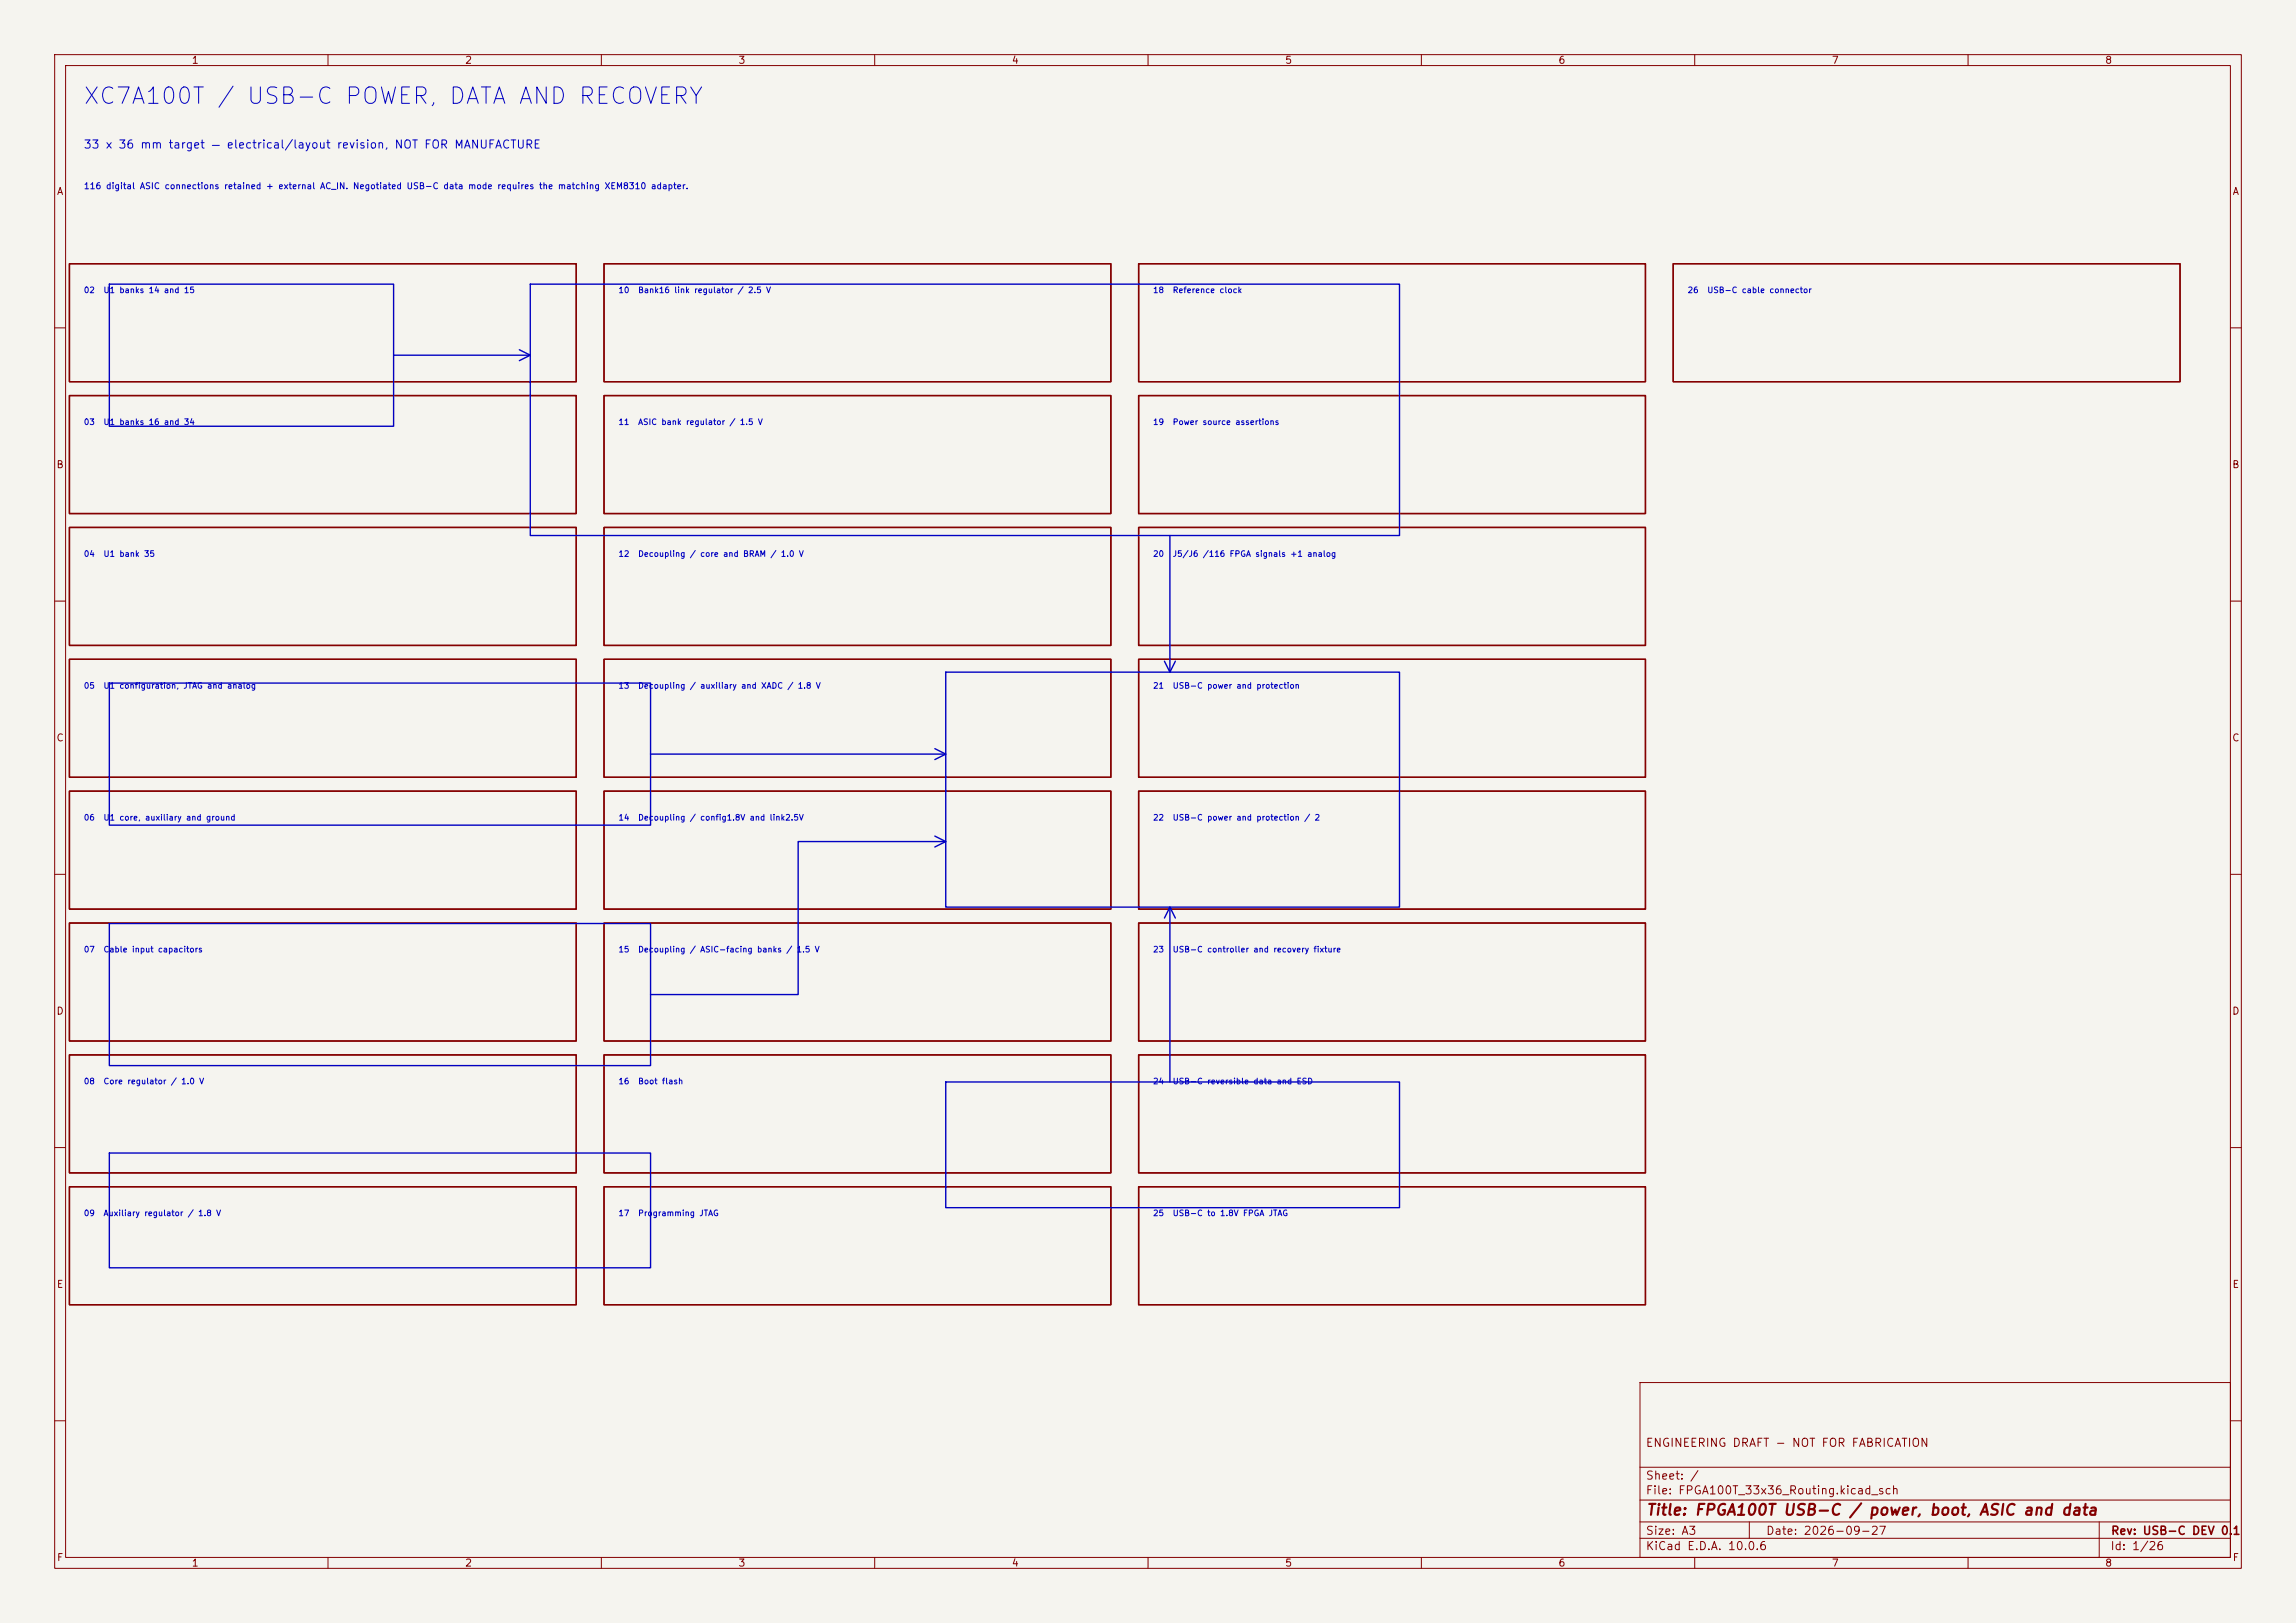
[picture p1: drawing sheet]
<svg xmlns="http://www.w3.org/2000/svg" width="420mm" height="297mm" viewBox="0 0 420 297" stroke-linecap="round" stroke-linejoin="round" font-family="sans-serif">
<defs><g id="words">
<text font-size="3" fill="#0000c2" x="15" y="19.8">XC7A100T / USB-C POWER, DATA AND RECOVERY</text>
<text font-size="2" fill="#840000" x="301" y="277.8">Title: FPGA100T USB-C / power, boot, ASIC and data</text>
<text font-size="1.5" fill="#0000c2" x="15.2" y="27.6">33 x 36 mm target — electrical/layout revision, NOT FOR MANUFACTURE</text>
<g font-size="1.5" fill="#840000">
<text x="300.9" y="265.1">ENGINEERING DRAFT - NOT FOR FABRICATION</text>
<text x="300.9" y="273.8">File: FPGA100T_33x36_Routing.kicad_sch</text>
<text x="300.9" y="271.1">Sheet: /</text>
<text x="300.9" y="281.2">Size: A3</text>
<text x="322.9" y="281.2">Date: 2026-09-27</text>
<text x="386" y="281.2">Rev: USB-C DEV 0.1</text>
<text x="300.9" y="284">KiCad E.D.A. 10.0.6</text>
<text x="385.9" y="284">Id: 1/26</text>
</g>
<g font-size="1.3" fill="#840000">
<text x="35" y="12">1</text>
<text x="85" y="12">2</text>
<text x="135" y="12">3</text>
<text x="185" y="12">4</text>
<text x="235" y="12">5</text>
<text x="285" y="12">6</text>
<text x="335" y="12">7</text>
<text x="385" y="12">8</text>
<text x="10.3" y="36">A</text>
<text x="408.3" y="36">A</text>
<text x="10.2" y="86">B</text>
<text x="408.2" y="86">B</text>
<text x="10.2" y="136">C</text>
<text x="408.2" y="136">C</text>
<text x="10.2" y="186">D</text>
<text x="408.2" y="186">D</text>
<text x="10.3" y="236">E</text>
<text x="408.3" y="236">E</text>
<text x="10.3" y="286">F</text>
<text x="35" y="287">1</text>
<text x="85" y="287">2</text>
<text x="135" y="287">3</text>
<text x="185" y="287">4</text>
<text x="235" y="287">5</text>
<text x="285" y="287">6</text>
<text x="335" y="287">7</text>
<text x="385" y="287">8</text>
<text x="408.3" y="286">F</text>
</g>
<g font-size="1.1" fill="#0000c2">
<text x="15.2" y="34.9">116 digital ASIC connections retained + external AC_IN. Negotiated USB-C data mode requires the matching XEM8310 adapter.</text>
<text x="15.2" y="53.9">02</text>
<text x="18.8" y="53.9">U1 banks 14 and 15</text>
<text x="113" y="53.9">10</text>
<text x="116.6" y="53.9">Bank16 link regulator / 2.5 V</text>
<text x="210.8" y="53.9">18</text>
<text x="214.4" y="53.9">Reference clock</text>
<text x="308.6" y="53.9">26</text>
<text x="312.2" y="53.9">USB-C cable connector</text>
<text x="15.2" y="78">03</text>
<text x="18.8" y="78">U1 banks 16 and 34</text>
<text x="113" y="78">11</text>
<text x="116.6" y="78">ASIC bank regulator / 1.5 V</text>
<text x="210.8" y="78">19</text>
<text x="214.4" y="78">Power source assertions</text>
<text x="15.2" y="102.1">04</text>
<text x="18.8" y="102.1">U1 bank 35</text>
<text x="113" y="102.1">12</text>
<text x="116.6" y="102.1">Decoupling / core and BRAM / 1.0 V</text>
<text x="210.8" y="102.1">20</text>
<text x="214.4" y="102.1">J5/J6 /116 FPGA signals +1 analog</text>
<text x="15.2" y="126.3">05</text>
<text x="18.8" y="126.3">U1 configuration, JTAG and analog</text>
<text x="113" y="126.3">13</text>
<text x="116.6" y="126.3">Decoupling / auxiliary and XADC / 1.8 V</text>
<text x="210.8" y="126.3">21</text>
<text x="214.4" y="126.3">USB-C power and protection</text>
<text x="15.2" y="150.4">06</text>
<text x="18.8" y="150.4">U1 core, auxiliary and ground</text>
<text x="113" y="150.4">14</text>
<text x="116.6" y="150.4">Decoupling / config1.8V and link2.5V</text>
<text x="210.8" y="150.4">22</text>
<text x="214.4" y="150.4">USB-C power and protection / 2</text>
<text x="15.2" y="174.5">07</text>
<text x="18.8" y="174.5">Cable input capacitors</text>
<text x="113" y="174.5">15</text>
<text x="116.6" y="174.5">Decoupling / ASIC-facing banks / 1.5 V</text>
<text x="210.8" y="174.5">23</text>
<text x="214.4" y="174.5">USB-C controller and recovery fixture</text>
<text x="15.2" y="198.7">08</text>
<text x="18.8" y="198.7">Core regulator / 1.0 V</text>
<text x="113" y="198.7">16</text>
<text x="116.6" y="198.7">Boot flash</text>
<text x="210.8" y="198.7">24</text>
<text x="214.4" y="198.7">USB-C reversible data and ESD</text>
<text x="15.2" y="222.8">09</text>
<text x="18.8" y="222.8">Auxiliary regulator / 1.8 V</text>
<text x="113" y="222.8">17</text>
<text x="116.6" y="222.8">Programming JTAG</text>
<text x="210.8" y="222.8">25</text>
<text x="214.4" y="222.8">USB-C to 1.8V FPGA JTAG</text>
</g>
</g></defs>
<path d="M0 0h420v297h-420z" fill="#f5f4ef" stroke="#f5f4ef" stroke-width=".18"/>
<g fill="none" stroke="#840000" stroke-width=".18">
<path d="M10 10h400v277h-400zM12 12h396v273h-396zM60 10v2M110 10v2M160 10v2M210 10v2M260 10v2M310 10v2M360 10v2M10 60h2M408 60h2M10 110h2"/>
<path d="M408 110h2M10 160h2M408 160h2M10 210h2M408 210h2M300 253h108v32h-108zM10 260h2M300 278.5h108M300 274.5h108M300 268.5h108M320 278.5v3M384 278.5v6.5"/>
<path d="M408 260h2M60 285v2M110 285v2M160 285v2M210 285v2M260 285v2M300 281.5h108M310 285v2M360 285v2"/>
</g>
<g fill="none" stroke="#840000" stroke-width=".25">
<path d="M12.7 48.3h92.7v21.6h-92.7zM110.5 48.3h92.7v21.6h-92.7zM208.3 48.3h92.7v21.6h-92.7zM306.1 48.3h92.7v21.6h-92.7zM12.7 72.4h92.7v21.6h-92.7zM110.5 72.4h92.7v21.6h-92.7zM208.3 72.4h92.7v21.6h-92.7zM12.7 96.5h92.7v21.6h-92.7zM110.5 96.5h92.7v21.6h-92.7zM208.3 96.5h92.7v21.6h-92.7zM12.7 120.7h92.7v21.5h-92.7zM110.5 120.7h92.7v21.5h-92.7z"/>
<path d="M208.3 120.7h92.7v21.5h-92.7zM12.7 144.8h92.7v21.6h-92.7zM110.5 144.8h92.7v21.6h-92.7zM208.3 144.8h92.7v21.6h-92.7zM12.7 168.9h92.7v21.6h-92.7zM110.5 168.9h92.7v21.6h-92.7zM208.3 168.9h92.7v21.6h-92.7zM12.7 193h92.7v21.6h-92.7zM110.5 193h92.7v21.6h-92.7zM208.3 193h92.7v21.6h-92.7zM12.7 217.2h92.7v21.6h-92.7zM110.5 217.2h92.7v21.6h-92.7z"/>
<path d="M208.3 217.2h92.7v21.6h-92.7z"/>
</g>
<g fill="none" stroke="#0000c2" stroke-width=".25">
<path d="M20 52h52v26h-52zM97 52h159v46h-159zM72 65h25M95 64l2 1-2 1M214 98v25M20 125h99v26h-99zM119 138h54M171 137l2 1-2 1M173 123h83v43h-83zM213 121l1 2 1-2M171 153l2 1-2 1M173 154h-27v28h-27"/>
<path d="M20 169h99v26h-99zM213 168l1-2 1 2M214 166v32M173 198h83v23h-83zM20 211h99v21h-99z"/>
</g>
<use href="#words"/>
</svg>
